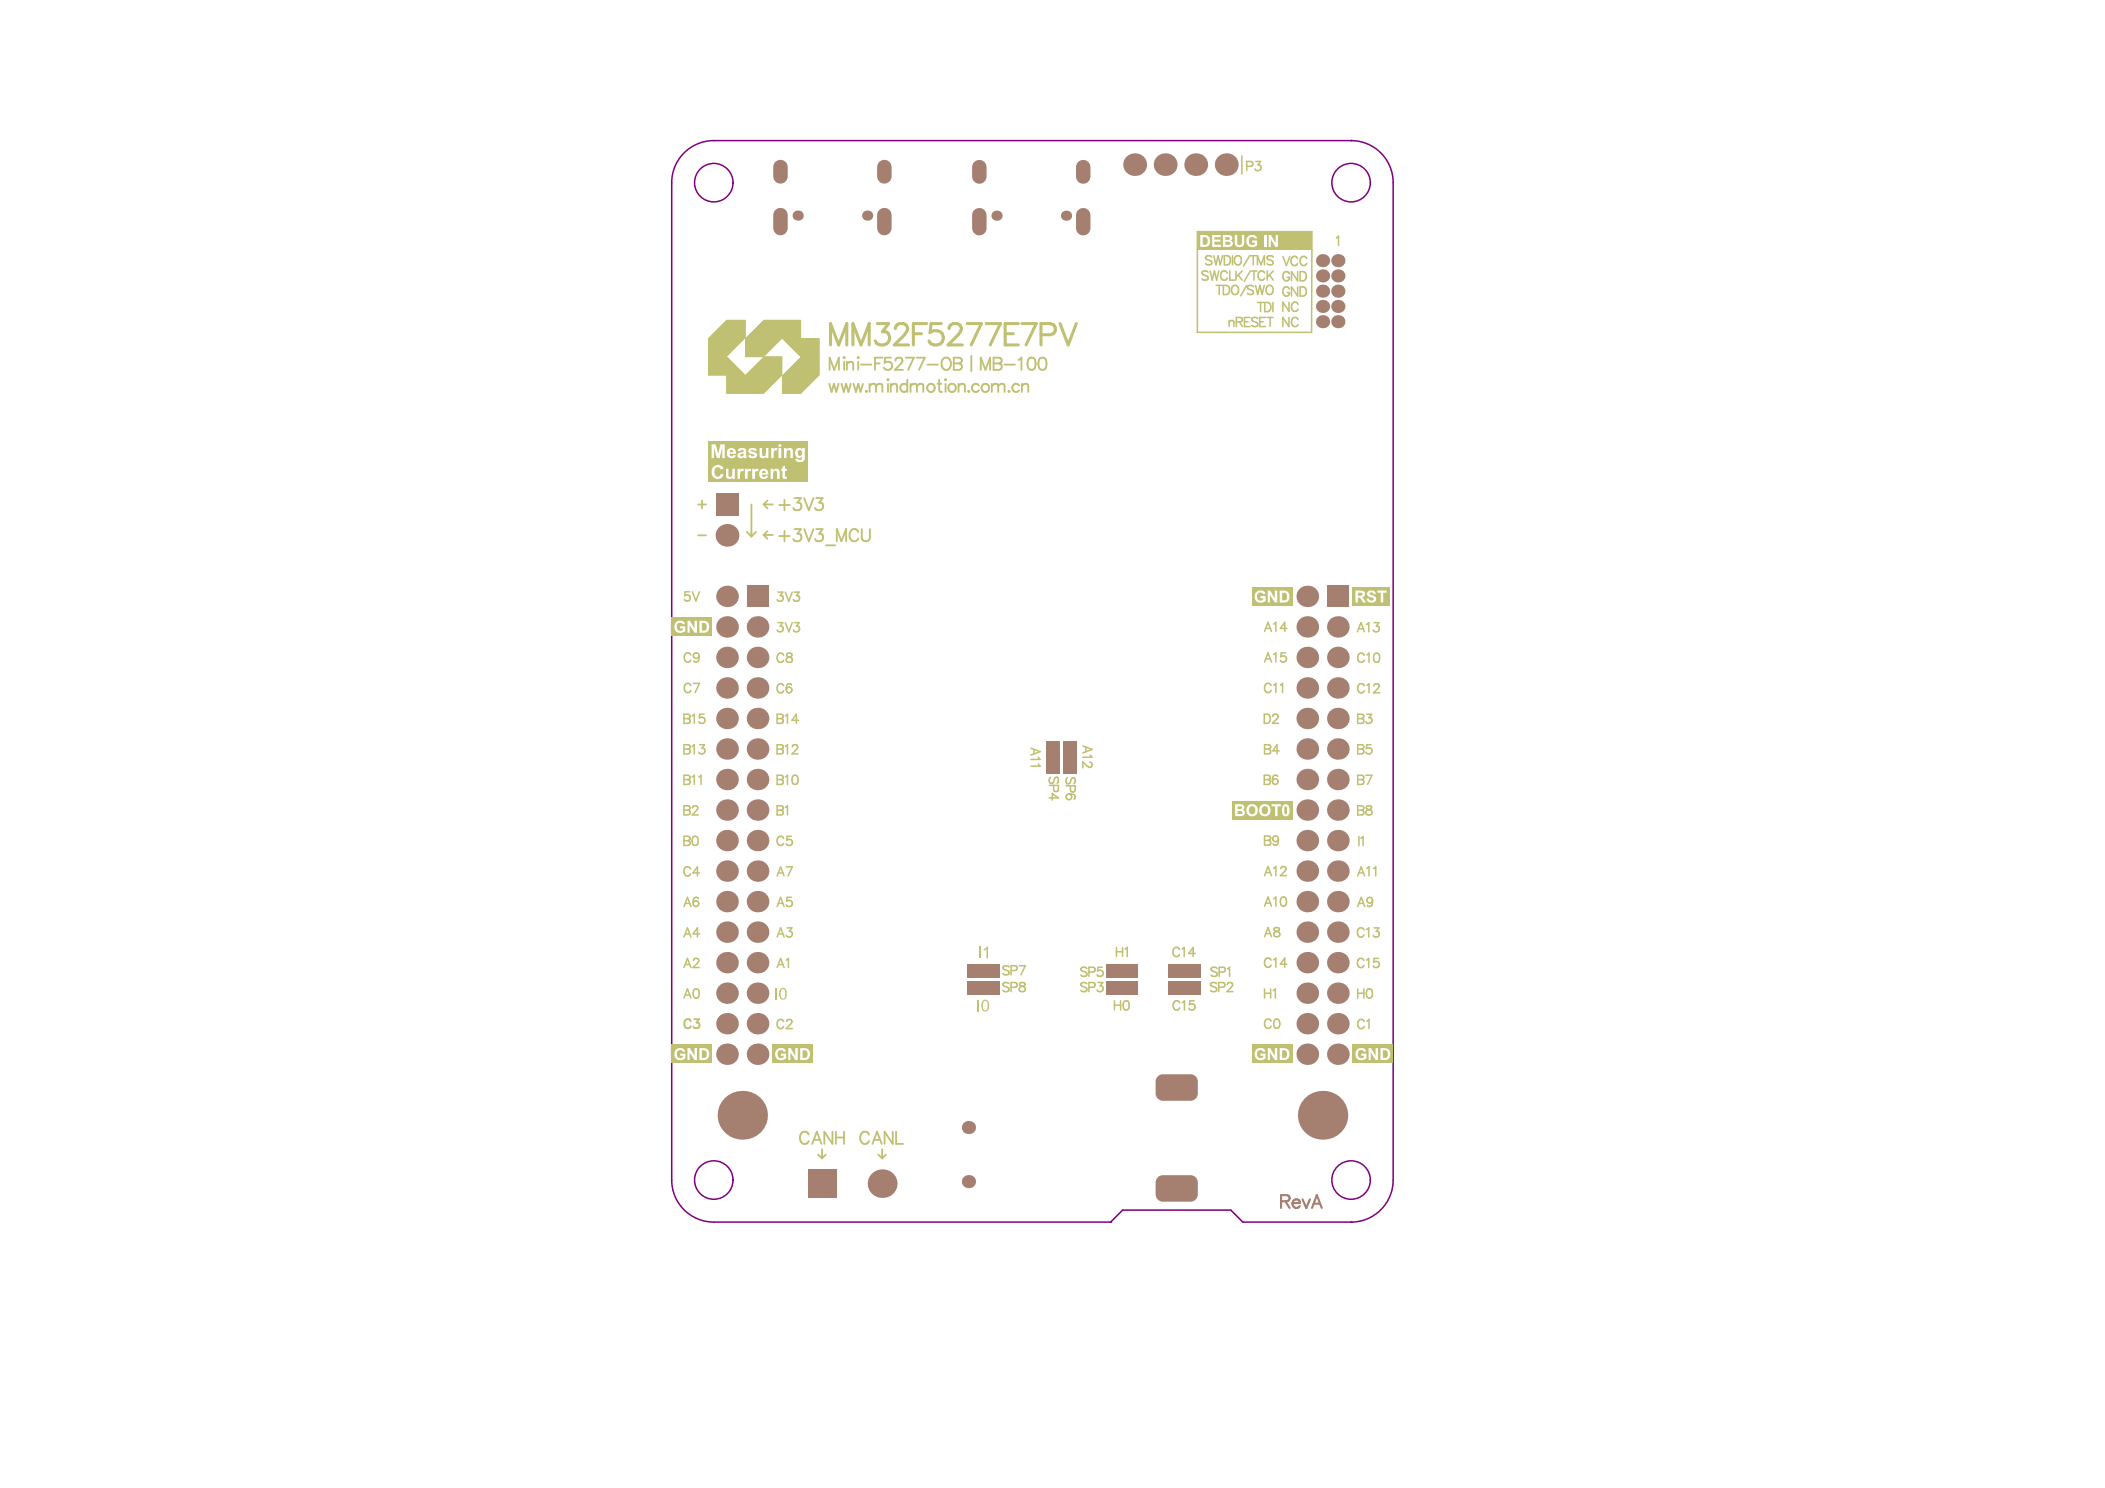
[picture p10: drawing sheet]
<svg xmlns="http://www.w3.org/2000/svg" width="297mm" height="210mm" viewBox="0 0 297 210" stroke-linecap="round" stroke-linejoin="round" font-family="sans-serif">
<g fill="none" stroke="#800080" stroke-width=".21">
<path d="M190.7 19.8h.1M190.7 19.8a5.9 5.9 0 0 1 5.9 6v140.7a5.9 5.9 0 0 1-5.9 5.9M190.7 19.8h-90a5.9 5.9 0 0 0-5.9 6v140.7a5.9 5.9 0 0 0 5.9 5.9h56M156.7 172.4h.1M156.7 172.4l1.7-1.7h15.3l1.7 1.7h15.3M190.7 172.4h.1"/>
<circle cx="100.7" cy="25.8" r="2.71"/>
<circle cx="190.7" cy="25.8" r="2.71"/>
<circle cx="100.7" cy="166.5" r="2.71"/>
<circle cx="190.7" cy="166.5" r="2.71"/>
</g>
<g fill="#a57f6f">
<path d="M150.1 104.6h1.9v4.5h-1.9z" fill-rule="evenodd"/>
<path d="M164.9 138.4h4.5v1.9h-4.5z" fill-rule="evenodd"/>
<path d="M164.9 136h4.5v1.9h-4.5z" fill-rule="evenodd"/>
<path d="M156.1 136h4.5v1.9h-4.5z" fill-rule="evenodd"/>
<path d="M156.1 138.4h4.5v1.9h-4.5z" fill-rule="evenodd"/>
<path d="M147.7 104.6h1.9v4.5h-1.9z" fill-rule="evenodd"/>
<path d="M136.6 138.4h4.4v1.9h-4.4z" fill-rule="evenodd"/>
<path d="M136.6 136h4.4v1.9h-4.4z" fill-rule="evenodd"/>
</g>
<path d="M180.8 169.5l1-.1a.42 .42 0 0 0 0-.7l-1-.1v1.8M181.4 169.5l.6 .9M182.4 169.7a.57 .57 0 0 0 .3 .7 .57 .57 0 0 0 .7-.3M182.5 169.5a.5 .5 0 0 1 .6-.3 .5 .5 0 0 1 .3 .5h-1zM183.8 169.2l.5 1.2 .5-1.2M185.1 170.4l.7-1.8 .7 1.8M185.4 169.8h.9" fill="none" stroke="#a57f6f" stroke-width=".3"/>
<g fill="#a57f6f">
<path d="M168 165.8v1zM168 165.8a1.02 1.02 0 0 1 1 1h-1z"/>
<path d="M163.1 166.8h1zM163.4 166.1l.3-.2 .4-.1v1h-1l.1-.4z"/>
<path d="M164.1 168.5v1zM163.1 168.5h1v1a1.02 1.02 0 0 1-1-1z"/>
<path d="M168 168.5h1zM168 168.5h1a1.02 1.02 0 0 1-1 1z"/>
<path d="M168 151.5v1.1zM168 151.5a1.02 1.02 0 0 1 1 1.1h-1z"/>
<path d="M163.1 152.6h1zM163.4 151.8l.3-.2 .4-.1v1.1h-1l.1-.4z"/>
<path d="M164.1 154.3v1zM163.1 154.3h1v1a1.02 1.02 0 0 1-1-1z"/>
<path d="M168 154.3h1zM168 154.3h1a1.02 1.02 0 0 1-1 1z"/>
<circle cx="188.8" cy="45.4" r=".93"/>
<circle cx="188.8" cy="41.1" r=".93"/>
<circle cx="188.8" cy="38.9" r=".93"/>
<circle cx="150.4" cy="30.4" r=".72"/>
<circle cx="140.6" cy="30.4" r=".72"/>
<circle cx="136.7" cy="159.1" r=".93"/>
<circle cx="122.4" cy="30.4" r=".72"/>
<circle cx="112.6" cy="30.4" r=".72"/>
<circle cx="188.8" cy="43.2" r=".93"/>
<circle cx="188.8" cy="36.8" r=".93"/>
<circle cx="136.7" cy="166.7" r=".93"/>
<circle cx="186.6" cy="45.4" r=".93"/>
<circle cx="186.6" cy="41.1" r=".93"/>
<circle cx="186.6" cy="38.9" r=".93"/>
<circle cx="184.5" cy="148.7" r="1.52"/>
<circle cx="184.5" cy="135.8" r="1.52"/>
<circle cx="184.5" cy="140.1" r="1.52"/>
<circle cx="184.5" cy="122.9" r="1.52"/>
<circle cx="184.5" cy="127.2" r="1.52"/>
<circle cx="184.5" cy="105.7" r="1.52"/>
<circle cx="184.5" cy="110" r="1.52"/>
<circle cx="184.5" cy="114.3" r="1.52"/>
<circle cx="184.5" cy="92.7" r="1.52"/>
<circle cx="184.5" cy="97" r="1.52"/>
<circle cx="184.5" cy="101.4" r="1.52"/>
<circle cx="184.5" cy="84.1" r="1.52"/>
<circle cx="186.6" cy="43.2" r=".93"/>
<circle cx="186.6" cy="36.8" r=".93"/>
</g>
<g fill="#a57f6f">
<path d="M163.1 166.8l1-1h3.9l1 1v1.7l-1 1h-3.9l-1-1z" fill-rule="evenodd"/>
<path d="M163.1 152.6l1-1.1h3.9l1 1.1v1.7l-1 1h-3.9l-1-1z" fill-rule="evenodd"/>
</g>
<path d="M138.2 23.6v1.3M138.2 30.3v1.9M152.9 23.6v1.3M152.9 30.3v1.9" fill="none" stroke="#a57f6f" stroke-width="2"/>
<circle cx="124.5" cy="167" r="2.03" fill="#a57f6f"/>
<path d="M124.8 23.5v1.4M124.8 30.3v1.9" fill="none" stroke="#a57f6f" stroke-width="2"/>
<path d="M114 164.9h4v4.1h-4z" fill-rule="evenodd" fill="#a57f6f"/>
<path d="M110.1 23.5v1.4M110.1 30.3v1.9" fill="none" stroke="#a57f6f" stroke-width="2"/>
<g fill="#a57f6f">
<circle cx="102.6" cy="148.7" r="1.52"/>
<circle cx="102.6" cy="135.8" r="1.52"/>
<circle cx="102.6" cy="140.1" r="1.52"/>
<circle cx="102.6" cy="122.9" r="1.52"/>
<circle cx="102.6" cy="127.2" r="1.52"/>
<circle cx="102.6" cy="105.7" r="1.52"/>
<circle cx="102.6" cy="110" r="1.52"/>
<circle cx="102.6" cy="114.3" r="1.52"/>
<circle cx="102.6" cy="92.7" r="1.52"/>
<circle cx="102.6" cy="97" r="1.52"/>
<circle cx="102.6" cy="101.4" r="1.52"/>
<circle cx="102.6" cy="84.1" r="1.52"/>
<circle cx="184.5" cy="131.5" r="1.52"/>
<circle cx="184.5" cy="144.4" r="1.52"/>
<circle cx="184.5" cy="118.6" r="1.52"/>
<circle cx="184.5" cy="88.4" r="1.52"/>
<circle cx="102.6" cy="131.5" r="1.52"/>
<circle cx="102.6" cy="144.4" r="1.52"/>
<circle cx="102.6" cy="118.6" r="1.52"/>
<circle cx="102.6" cy="75.5" r="1.6"/>
<circle cx="102.6" cy="88.4" r="1.52"/>
<circle cx="188.8" cy="148.7" r="1.52"/>
<circle cx="188.8" cy="135.8" r="1.52"/>
<circle cx="188.8" cy="140.1" r="1.52"/>
<circle cx="188.8" cy="122.9" r="1.52"/>
<circle cx="188.8" cy="127.2" r="1.52"/>
<circle cx="188.8" cy="110" r="1.52"/>
<circle cx="188.8" cy="114.3" r="1.52"/>
<circle cx="188.8" cy="105.7" r="1.52"/>
<circle cx="188.8" cy="92.7" r="1.52"/>
<circle cx="188.8" cy="97" r="1.52"/>
<circle cx="188.8" cy="101.4" r="1.52"/>
<circle cx="106.9" cy="148.7" r="1.52"/>
<circle cx="106.9" cy="135.8" r="1.52"/>
<circle cx="106.9" cy="140.1" r="1.52"/>
<circle cx="106.9" cy="122.9" r="1.52"/>
<circle cx="106.9" cy="127.2" r="1.52"/>
<circle cx="106.9" cy="110" r="1.52"/>
<circle cx="106.9" cy="114.3" r="1.52"/>
<circle cx="106.9" cy="105.7" r="1.52"/>
<circle cx="106.9" cy="92.7" r="1.52"/>
<circle cx="106.9" cy="97" r="1.52"/>
<circle cx="106.9" cy="101.4" r="1.52"/>
<circle cx="186.6" cy="157.3" r="3.5"/>
<circle cx="188.8" cy="131.5" r="1.52"/>
<circle cx="188.8" cy="144.4" r="1.52"/>
<circle cx="188.8" cy="118.6" r="1.52"/>
<circle cx="188.8" cy="88.4" r="1.52"/>
<circle cx="104.7" cy="157.3" r="3.5"/>
<circle cx="106.9" cy="131.5" r="1.52"/>
<circle cx="106.9" cy="144.4" r="1.52"/>
<circle cx="106.9" cy="118.6" r="1.52"/>
<circle cx="106.9" cy="88.4" r="1.52"/>
<circle cx="164.4" cy="23.2" r="1.6"/>
<circle cx="168.7" cy="23.2" r="1.6"/>
<circle cx="173" cy="23.2" r="1.6"/>
<circle cx="160.1" cy="23.2" r="1.6"/>
</g>
<g fill="#a57f6f">
<path d="M101 69.6h3.2v3.2h-3.2z" fill-rule="evenodd"/>
<path d="M187.3 82.6h3v3.1h-3z" fill-rule="evenodd"/>
<path d="M105.4 82.6h3v3.1h-3z" fill-rule="evenodd"/>
<path d="M167.7 138.4h1.7v1.9h-1.7z" fill-rule="evenodd"/>
<path d="M167.7 136h1.7v1.9h-1.7z" fill-rule="evenodd"/>
<path d="M156.1 136h1.7v1.9h-1.7z" fill-rule="evenodd"/>
<path d="M156.1 138.4h1.7v1.9h-1.7z" fill-rule="evenodd"/>
<path d="M150.1 107.4h1.9v1.7h-1.9z" fill-rule="evenodd"/>
<path d="M150.1 104.6h1.9v1.7h-1.9z" fill-rule="evenodd"/>
<path d="M139.3 138.4h1.7v1.9h-1.7z" fill-rule="evenodd"/>
<path d="M139.3 136h1.7v1.9h-1.7z" fill-rule="evenodd"/>
<path d="M136.6 138.4h1.7v1.9h-1.7z" fill-rule="evenodd"/>
<path d="M136.6 136h1.7v1.9h-1.7z" fill-rule="evenodd"/>
<path d="M164.9 138.4h1.7v1.9h-1.7z" fill-rule="evenodd"/>
<path d="M164.9 136h1.7v1.9h-1.7z" fill-rule="evenodd"/>
<path d="M158.9 136h1.7v1.9h-1.7z" fill-rule="evenodd"/>
<path d="M158.9 138.4h1.7v1.9h-1.7z" fill-rule="evenodd"/>
<path d="M147.7 107.4h1.9v1.7h-1.9z" fill-rule="evenodd"/>
<path d="M147.7 104.6h1.9v1.7h-1.9z" fill-rule="evenodd"/>
</g>
<g fill="none" stroke="#c0c073" stroke-width=".26">
<path d="M137.1 50.2v2.1M98.5 71.2h1.1M98.5 75.5h1.1M99.1 70.6v1.1M105.4 75l.6 .7M106 71.2v4.5M106.7 75l-.7 .7M107.8 75.5h1.2M107.8 75.5l.5 .5M107.8 71.2l.5 .5M107.8 71.2h1.2M108.3 74.9l-.5 .6"/>
<path d="M108.3 70.6l-.5 .6M115.5 162.9l.5 .5M116 162.1v1.3M116.5 162.9l-.5 .5M123.9 162.9l.6 .5M124.5 162.1v1.3M125 162.9l-.5 .5"/>
</g>
<g fill="none" stroke="#c0c073" stroke-width=".14">
<path d="M100 50.3h2.5M100 50.4h2.6M100 50.5h2.6M100 50.5h2.7M100 50.6h2.7M100 50.6h2.8M100 50.7h2.8M100 50.7h2.9M100 50.8h2.9M100 50.8h3M100 50.9h3M100 50.9h3.1"/>
<path d="M100 51h3.2M100 51.1h3.3M100 51.2h3.4M100 51.3h3.4M100 51.3h3.5M100 51.4h3.6M100 51.5h3.7M100 51.6h3.8M100 51.7h3.9M100 51.7l4 .1M100 51.8h4M100 51.8l4.1 .1"/>
<path d="M100 51.9h4.1M100 51.9l4.2 .1M100 52h4.2M100 52l4.2 .1M100 52.1h4.3M100 52.1l4.3 .1M100 52.2h4.4M100 52.2l4.4 .1M100 52.3h4.5M100 52.3l4.5 .1M100 52.4h4.6M100 52.5h4.6"/>
<path d="M100 52.5h4.7M100 52.6h4.8M100 52.7h4.9M100 52.8h5M100 52.9h5M100 52.9h5.1M100 47.8h5M100 47.8h4.9M100 47.9h4.9M100 47.9h4.8M100 48h4.8M100 48h4.7"/>
<path d="M100 48.1h4.6M100 48.2h4.6M100 48.2h4.5M100 48.3h4.5M100 48.3h4.4M100 48.4h4.4M100 48.4h4.3M100 48.5h4.3M100 48.5h4.2M100 48.6h4.2M100 48.6h4.1M100 48.7h4.1"/>
<path d="M100 48.8h4M100 48.9h3.9M100 48.9h3.8M100 49h3.8M100 49h3.7M100 49.1h3.7M100 49.2h3.6M100 49.3h3.5M100 49.4h3.4M100 49.5h3.3M100 49.6h3.2M100 49.7h3.1"/>
<path d="M100 49.8h3M100 49.9h2.9M100 50h2.8M100 50.1h2.7M100 50.2h2.6M100 50.2h2.5M100 47.7h5M100.1 47.7h5M100.1 47.6h5M100.2 47.6h4.9M100.2 47.5h4.9M100.3 47.4h4.8"/>
<path d="M100.3 47.5h4.8M100.4 47.4h4.7M100.4 47.3h4.7M100.5 47.2h4.6M100.5 47.3h4.6M100.6 47.1h4.5M100.6 47.2h4.5M100.7 47.1h4.4M100.7 47h4.4M100.8 47h4.3M100.8 46.9h4.3M100.9 46.9h4.2"/>
<path d="M100.9 46.8h4.2M101 46.7h4.1M101.1 46.7h4M101.1 46.6h4M101.2 46.5h3.9M101.3 46.5h3.8M101.3 46.4h3.8M101.4 46.4h3.7M101.4 46.3h3.7M101.5 46.3h3.6M101.5 46.2h3.6M101.6 46.1h3.5"/>
<path d="M101.7 46h3.4M101.8 46h3.3M101.8 45.9h3.3M101.9 45.9h3.2M101.9 45.8h3.2M102 45.8h3.1M102 45.7h3.1M102.1 45.7h3M102.1 45.6h3M102.2 45.6h2.9M102.2 45.5h2.9M102.3 45.4h2.8"/>
<path d="M102.4 45.4h2.7M102.4 45.3h2.7M102.5 45.3h2.6M102.5 45.2h2.6M102.6 53.8h6.9M102.6 53.8h6.8M102.6 53.9h6.7M102.6 54h6.6M102.6 54.1h6.5M102.6 54.2h6.4M102.6 54.3h6.3M102.6 54.4h6.2"/>
<path d="M102.6 54.5h6.1M102.6 54.6h6M102.6 54.7h5.9M102.6 54.8h5.8M102.6 54.9h5.7M102.6 55h5.6M102.6 55.1h5.5M102.6 55.2h5.4M102.6 55.3h5.3M102.6 55.4h5.3M102.6 55.4h5.2M102.6 55.5h5.2"/>
<path d="M102.6 55.5h5.1M102.6 53h2.5M102.6 53h2.6M102.6 53.1h7.6M102.6 53.1h7.5M102.6 53.2h7.5M102.6 53.2h7.4M102.6 53.3h7.4M102.6 53.3h7.3M102.6 53.4h7.2M102.6 53.5h7.1M102.6 53.6h7.1"/>
<path d="M102.6 53.6h7M102.6 53.7h7M102.6 53.7h6.9M102.6 50.2h-2.6M102.7 50.1h-2.7M102.8 50h-2.8M102.9 49.9h-2.9M102.9 49.8l-2.9 .1M103 49.7l-3 .1M103.1 49.6h-3.1M103.3 49.5h-3.3M103.3 49.4l-3.3 .1"/>
<path d="M103.4 49.3l-3.4 .1M103.5 49.2l-3.5 .1M103.6 49.1l-3.6 .1M103.7 49.1h-3.7M103.8 49h-3.8M103.9 48.8l-3.9 .1M104 48.7l-4 .1M104.1 48.7h-4.1M104.2 48.6h-4.2M104.3 48.5h-4.3M104.4 48.4h-4.4M104.5 48.3h-4.5"/>
<path d="M104.6 48.2h-4.6M104.7 48.1h-4.7M104.8 48h-4.8M104.9 47.9h-4.9M105 47.8h-5M105.1 47.7h-5.1M105.2 53h5.1M105.2 53h5M105.2 47.8h5M105.2 47.9h5M105.2 47.9h4.9M105.2 48h4.9"/>
<path d="M105.2 48h4.8M105.2 48.1h4.7M105.2 48.2h4.7M105.2 48.2h4.6M105.2 48.3h4.6M105.2 48.3h4.5M105.2 48.4h4.5M105.2 48.4h4.4M105.2 48.5h4.3M105.2 48.6h4.2M105.2 48.7h4.1M105.2 48.8h4"/>
<path d="M105.2 48.9h3.9M105.2 49h3.8M105.2 49.1h3.7M105.2 49.2h3.6M105.2 49.3h3.5M105.2 49.4h3.4M105.2 49.5h3.3M105.2 49.6h3.3M105.2 49.6h3.2M105.2 49.7h3.1M105.2 49.8h3M105.2 49.9h2.9"/>
<path d="M105.2 50h2.9M105.2 50h2.8M105.2 50.1h2.8M105.2 50.1h2.7M105.2 50.2h2.7M105.2 50.2h2.6M105.2 50.3h2.6M105.3 47.7h5M105.3 47.8h5M105.3 52.9h5M105.3 52.8h5M105.3 47.7h7.7"/>
<path d="M105.4 47.6h7.6M105.4 52.8h4.9M105.4 52.7h4.9M105.5 47.5h7.5M105.5 52.7h4.8M105.5 52.6h4.8M105.6 47.4h7.4M105.6 52.6h4.7M105.6 52.5h4.7M105.7 52.5h4.6M105.7 47.3h7.3M105.7 52.4h4.6"/>
<path d="M105.8 47.2h7.2M105.8 52.4h4.5M105.8 52.3h4.5M105.9 52.3h4.4M105.9 47.1h7.1M106 52.2h4.3M106 47h7M106.1 46.9h6.9M106.1 52.1h4.2M106.1 52h4.2M106.2 52h4.1M106.2 46.8h6.8"/>
<path d="M106.3 51.9h4M106.3 46.7h6.7M106.4 51.8h3.9M106.4 46.6h6.6M106.4 51.7h3.9M106.5 51.7h3.8M106.5 46.5h6.5M106.6 51.6h3.7M106.6 46.4h6.4M106.7 51.5h3.6M106.7 46.3h6.3M106.7 51.4h3.6"/>
<path d="M106.8 51.4h3.5M106.8 46.2h6.2M106.8 51.3h3.5M106.9 46.1h6.1M106.9 51.3h3.4M106.9 51.2h3.4M107 51.2h3.3M107 46h6M107 51.1h3.3M107.1 51.1h3.2M107.1 45.9h5.9M107.1 51h3.2"/>
<path d="M107.2 51h3.1M107.2 45.8h5.8M107.3 50.9h3M107.3 45.7h5.7M107.4 50.8h2.9M107.4 45.6h5.6M107.4 50.7h2.9M107.5 45.5h5.5M107.5 50.7h2.8M107.5 50.6h2.8M107.6 45.4h5.4M107.6 50.6h2.7"/>
<path d="M107.7 50.5h2.6M107.7 45.3h5.3M107.7 50.3h-2.5M107.8 50.4h2.5M107.8 45.2h5.2M107.8 55.4h-5.2M107.8 50.3h2.5M107.8 50.2h-2.6M107.9 55.3h-5.3M107.9 50.1h-2.7M108 55.2l-5.4 .1M108 50h-2.8"/>
<path d="M108.1 55.1l-5.5 .1M108.1 49.9h-2.9M108.2 55h-5.6M108.2 49.8l-3 .1M108.3 54.9l-5.7 .1M108.3 49.7l-3.1 .1M108.4 54.8l-5.8 .1M108.4 49.6h-3.2M108.5 54.7l-5.9 .1M108.5 49.5h-3.3M108.6 54.6l-6 .1M108.6 49.4l-3.4 .1"/>
<path d="M108.7 54.6h-6.1M108.7 49.3l-3.5 .1M108.8 54.5h-6.2M108.8 49.2l-3.6 .1M108.9 54.4h-6.3M108.9 49.1l-3.7 .1M109 54.2l-6.4 .1M109 49.1h-3.8M109 54.2h-6.4M109.1 49h-3.9M109.1 54.1h-6.5M109.2 48.8l-4 .1"/>
<path d="M109.3 54h-6.7M109.3 48.7l-4.1 .1M109.4 53.9h-6.8M109.4 48.7h-4.2M109.4 53.8h-6.8M109.5 48.6h-4.3M109.5 53.7h-6.9M109.6 48.5h-4.4M109.6 53.6h-7M109.6 48.4h-4.4M109.7 53.5h-7.1M109.7 48.3h-4.5"/>
<path d="M109.8 53.4h-7.2M109.8 48.2h-4.6M109.9 53.3h-7.3M110 48.1h-4.8M110 53.2h-7.4M110 48h-4.8M110.1 53.1h-7.5M110.1 47.9h-4.9M110.2 53h-7.6M110.2 47.8h-5M110.3 52.9h-5M110.3 47.7h-5"/>
<path d="M110.4 47.7h2.6M110.4 53.8h4.3M110.4 53.8h4.2M110.4 53.9h4.2M110.4 53.9h4.1M110.4 54h4M110.4 54.1h3.9M110.4 54.2h3.8M110.4 54.3h3.8M110.4 54.3h3.7M110.4 54.4h3.7M110.4 54.4h3.6"/>
<path d="M110.4 54.5h3.6M110.4 54.5h3.5M110.4 54.6h3.5M110.4 54.7h3.4M110.4 54.8h3.3M110.4 54.8h3.2M110.4 54.9h3.2M110.4 54.9h3.1M110.4 55h3.1M110.4 55.1h3M110.4 55.2h2.9M110.4 55.3h2.8"/>
<path d="M110.4 55.4h2.7M110.4 55.5h2.6M110.4 53.1h5M110.4 53.2h4.9M110.4 53.2h4.8M110.4 53.3h4.8M110.4 53.3h4.7M110.4 53.4h4.7M110.4 53.4h4.6M110.4 53.5h4.5M110.4 53.6h4.5M110.4 53.6h4.4"/>
<path d="M110.4 53.7h4.4M110.4 53.7h4.3M110.5 53h5M110.5 47.8h5.1M110.6 52.9h5M110.6 47.9h5M110.6 52.8h5M110.7 52.8h4.9M110.7 48h4.9M110.7 52.7h4.9M110.8 52.7h4.8M110.8 48.1h4.8"/>
<path d="M110.8 52.6h4.8M110.8 48.2h4.8M110.9 52.6h4.7M110.9 48.2h4.7M110.9 52.5h4.7M111 52.5h4.6M111 48.3h4.6M111 52.4h4.6M111.1 52.4h4.5M111.1 48.4h4.5M111.1 52.3h4.5M111.2 52.3h4.4"/>
<path d="M111.2 48.5h4.4M111.2 52.2h4.4M111.3 52.2h4.3M111.3 48.6h4.3M111.3 52.1h4.3M111.4 52.1h4.2M111.4 48.7h4.2M111.4 52h4.2M111.5 52h4.1M111.5 48.8h4.1M111.5 51.9h4.1M111.6 51.9h4"/>
<path d="M111.6 48.9h4M111.6 51.8h4M111.6 49h4M111.7 51.8h3.9M111.7 49h3.9M111.7 51.7h3.9M111.8 51.7h3.8M111.8 49.1h3.8M111.8 51.6h3.8M111.9 51.6h3.7M111.9 49.2h3.7M111.9 51.5h3.7"/>
<path d="M112 51.5h3.6M112 49.3h3.6M112 51.4h3.6M112.1 51.4h3.5M112.1 49.4h3.5M112.1 51.3h3.5M112.2 51.3h3.4M112.2 49.5h3.4M112.2 51.2h3.4M112.3 49.6h3.3M112.3 51.1h3.3M112.4 49.7h3.2"/>
<path d="M112.4 51h3.2M112.5 51h3.1M112.5 49.8h3.1M112.5 50.9h3.1M112.6 50.9h3M112.6 49.9h3M112.6 50.8h3M112.7 50h2.9M112.7 50.8h2.9M112.7 50.7h2.9M112.8 50.1h2.8M112.8 50.7h2.8"/>
<path d="M112.8 50.6h2.8M112.9 50.2h2.7M112.9 50.6h2.7M112.9 50.5h2.7M113 50.5h2.6M113 50.3h2.6M113 50.4h2.6M113.1 55.4h-2.7M113.1 50.4h2.5M113.2 55.3h-2.8M113.2 55.2l-2.8 .1M113.3 55.1l-2.9 .1"/>
<path d="M113.4 55h-3M113.5 54.9l-3.1 .1M113.6 54.8l-3.2 .1M113.7 54.7l-3.3 .1M113.8 54.6l-3.4 .1M113.9 54.6h-3.5M114 54.5h-3.6M114.1 54.4h-3.7M114.2 54.2l-3.8 .1M114.3 54.2h-3.9M114.4 54.1h-4M114.5 54h-4.1"/>
<path d="M114.6 53.9h-4.2M114.7 53.8h-4.3M114.8 53.7h-4.4M114.9 53.6h-4.5M115 53.5h-4.6M115.1 53.4h-4.7M115.2 53.3h-4.8M115.3 53.2h-4.9M115.4 53.1h-5M115.5 53h-5.1M115.6 52.9h-5.1"/>
</g>
<g fill="none" stroke="#c0c073" stroke-width=".21">
<path d="M169 32.7h16.1v14.2h-16.1zM175.2 22v2.6M188.6 33.6l.3-.3v1.3M150.4 110.9h1.3v.5a.34 .34 0 0 1-.3 .3 .34 .34 0 0 1-.4-.3v-.5M150.6 109.7a.47 .47 0 0 0-.2 .5 .47 .47 0 0 0 .4 .4l.2-.2 .2-.6 .3-.1a.57 .57 0 0 1 0 .9M150.9 112a.61 .61 0 0 1 .8 .5l-.2 .2"/>
<circle cx="150.8" cy="112.4" r=".4"/>
</g>
<path d="M190.9 147.4h5.7v2.6h-5.7z" fill-rule="evenodd" fill="#c0c073"/>
<g fill="#fff">
<path d="M191.4 148.2v-.1a.8 .8 0 0 1 1.4 .2l-.3 .1a.51 .51 0 0 0-.8-.1 .51 .51 0 0 0 0 .7 .49 .49 0 0 0 .8 .1v-.2h-.4v-.3h.7v.7l-.2 .1a.89 .89 0 0 1-1.1-.1 .89 .89 0 0 1-.1-1.1z"/>
<path d="M193.1 147.8h.4l.6 1.2v-1.2h.4v1.7h-.4l-.7-1v1h-.3z"/>
<path d="M195.1 148.2v1h.3a.54 .54 0 0 0 .5-.3 .54 .54 0 0 0-.2-.6l-.2-.1zM194.8 147.8h.7a.86 .86 0 0 1 .7 .9 .86 .86 0 0 1-.7 .8h-.7z"/>
</g>
<path d="M192.5 96.8a.48 .48 0 0 0-.5-.4 .48 .48 0 0 0-.4 .5v.3a.48 .48 0 0 0 .4 .5 .48 .48 0 0 0 .5-.3M192.9 96.7l.3-.3v1.3M193.9 96.8l.2-.4 .5 .2a.4 .4 0 0 1-.2 .5l-.6 .6h.9M191.6 113.7h.5l.3 .1v.2l-.3 .3a.34 .34 0 0 1 .4 .3 .34 .34 0 0 1-.4 .4h-.5zM191.6 114.3h.5M192.9 113.7a.26 .26 0 0 0 .1 .5 .46 .46 0 0 1 .5 .1 .46 .46 0 0 1 0 .6 .52 .52 0 0 1-.8-.2 .64 .64 0 0 1 .8-.6v-.2a.49 .49 0 0 0-.6-.2zM192.5 131.2a.48 .48 0 0 0-.6-.3 .48 .48 0 0 0-.4 .5v.3a.48 .48 0 0 0 .4 .5 .48 .48 0 0 0 .6-.3M192.8 131.1l.3-.2v1.3M193.9 130.9h.7l-.4 .5a.43 .43 0 0 1 .3 .7 .43 .43 0 0 1-.7-.2" fill="none" stroke="#c0c073" stroke-width=".21"/>
<path d="M176.6 147.4h5.8v2.6h-5.8z" fill-rule="evenodd" fill="#c0c073"/>
<g fill="#fff">
<path d="M177.2 148.2v-.1a.8 .8 0 0 1 1.4 .2l-.3 .1a.51 .51 0 0 0-.8-.1 .51 .51 0 0 0 0 .7 .49 .49 0 0 0 .8 .1v-.2h-.4v-.3h.7v.7l-.2 .1a.89 .89 0 0 1-1.1-.1 .89 .89 0 0 1-.1-1.1z"/>
<path d="M178.9 147.8h.3l.7 1.2v-1.2h.3v1.7h-.3l-.7-1v1h-.3z"/>
<path d="M180.9 148.2v1h.3a.54 .54 0 0 0 .4-.3 .54 .54 0 0 0-.1-.6l-.2-.1zM180.6 147.8h.7a.86 .86 0 0 1 .7 .9 .86 .86 0 0 1-.7 .8h-.7z"/>
</g>
<g fill="none" stroke="#c0c073" stroke-width=".21">
<path d="M181.9 44.8v1.3l-.9-1.3v1.3M183.2 45.1a.48 .48 0 0 0-.6-.3 .48 .48 0 0 0-.4 .5v.3a.48 .48 0 0 0 .4 .5 .48 .48 0 0 0 .6-.3M179.4 96.7a.48 .48 0 0 0-.6-.3 .48 .48 0 0 0-.4 .5v.3a.48 .48 0 0 0 .4 .5 .48 .48 0 0 0 .6-.3M179.7 96.6l.3-.2v1.3M180.7 96.6l.3-.2v1.3M157.5 133.6v1.3M157.5 134.3h.9M158.4 133.6v1.3M158.8 133.9l.3-.3v1.3M166.4 134a.48 .48 0 0 0-.5-.4 .48 .48 0 0 0-.4 .5v.3a.48 .48 0 0 0 .4 .5 .48 .48 0 0 0 .5-.3M166.8 133.9l.3-.3v1.3M168.7 134.5h-1l.7-.9v1.3"/>
<path d="M178.4 132.1l.5-1.3 .5 1.3M178.6 131.7h.6M179.9 130.9a.26 .26 0 0 0 .1 .4 .46 .46 0 0 1 .5 .2 .46 .46 0 0 1 0 .6h-.5a.37 .37 0 0 1-.3-.4 .37 .37 0 0 1 .4-.3l.2-.1a.26 .26 0 0 0 .2-.4zM157.3 141.2v1.3M157.3 141.8h.8M158.1 141.2v1.3M158.7 141.2a.42 .42 0 0 1 .6 .2 .65 .65 0 0 1-.4 1.1 .82 .82 0 0 1-.2-1.3zM166.5 141.5a.48 .48 0 0 0-.6-.3 .48 .48 0 0 0-.4 .5v.3a.48 .48 0 0 0 .4 .5 .48 .48 0 0 0 .6-.3M166.8 141.4l.3-.2v1.3M168.5 141.2h-.6l-.1 .5a.46 .46 0 0 1 .7 0 .46 .46 0 0 1-.1 .7 .46 .46 0 0 1-.6-.2"/>
</g>
<g fill="#c0c073">
<path d="M138 141h.2v1.7h-.2z"/>
<path d="M138.1 133.5h.2v1.7h-.2z"/>
<path d="M138.8 133.9l.6-.4v1.7h-.2v-1.3l-.3 .2z"/>
<path d="M138.8 141.3l-.1 .6a.55 .55 0 0 0 .4 .7 .96 .96 0 0 0 .2-1.1 .31 .31 0 0 0-.2-.3 .31 .31 0 0 0-.3 .1zM138.7 141.1a.61 .61 0 0 1 .7 .1 .61 .61 0 0 1 .2 .6l-.1 .2a.55 .55 0 0 1-.2 .6 .55 .55 0 0 1-.7-.1l-.1-.7z"/>
</g>
<path d="M109 147.4h5.7v2.6h-5.7z" fill-rule="evenodd" fill="#c0c073"/>
<g fill="#fff">
<path d="M109.5 148.2l.1-.1a.8 .8 0 0 1 1.3 .2l-.3 .1a.51 .51 0 0 0-.8-.1 .51 .51 0 0 0 0 .7 .49 .49 0 0 0 .8 .1v-.2h-.4v-.3h.7v.7l-.1 .1a.89 .89 0 0 1-1.2-.1 .89 .89 0 0 1-.1-1.1z"/>
<path d="M111.2 147.8h.4l.6 1.2v-1.2h.4v1.7h-.4l-.7-1v1h-.3z"/>
<path d="M113.3 148.2v1h.2a.54 .54 0 0 0 .5-.3 .54 .54 0 0 0-.1-.6l-.3-.1zM112.9 147.8h.7a.86 .86 0 0 1 .7 .9 .86 .86 0 0 1-.7 .8h-.7z"/>
</g>
<g fill="none" stroke="#c0c073" stroke-width=".21">
<path d="M110.6 96.8a.48 .48 0 0 0-.6-.4 .48 .48 0 0 0-.3 .5v.3a.48 .48 0 0 0 .3 .5 .48 .48 0 0 0 .6-.3M111.7 96.6a.38 .38 0 0 0-.6-.1l-.1 .2-.1 .6M109.7 113.7h.5l.3 .1v.2l-.3 .3a.34 .34 0 0 1 .3 .3 .34 .34 0 0 1-.3 .4h-.5zM109.7 114.3h.5M110.8 113.9l.3-.2v1.3M109.7 132.2l.5-1.3 .4 1.3M109.8 131.7h.7M111.1 130.9h.6l-.3 .5a.43 .43 0 0 1 .3 .7 .43 .43 0 0 1-.8-.2"/>
<circle cx="111.3" cy="97.3" r=".4"/>
</g>
<path d="M94.7 147.4h5.8v2.6h-5.8z" fill-rule="evenodd" fill="#c0c073"/>
<g fill="#fff">
<path d="M95.3 148.2v-.1a.8 .8 0 0 1 1.4 .2l-.3 .1a.51 .51 0 0 0-.8-.1 .51 .51 0 0 0 0 .7 .49 .49 0 0 0 .8 .1v-.2h-.4v-.3h.7v.7l-.2 .1a.89 .89 0 0 1-1.1-.1 .89 .89 0 0 1-.1-1.1z"/>
<path d="M97 147.8h.4l.6 1.2v-1.2h.3v1.7h-.3l-.7-1v1h-.3z"/>
<path d="M99 148.2v1h.3a.54 .54 0 0 0 .4-.3 .54 .54 0 0 0-.1-.6l-.2-.1zM98.7 147.8h.7a.86 .86 0 0 1 .7 .9 .86 .86 0 0 1-.7 .8h-.7z"/>
</g>
<g fill="none" stroke="#c0c073" stroke-width=".21">
<path d="M97.5 96.7a.48 .48 0 0 0-.6-.3 .48 .48 0 0 0-.3 .5v.3a.48 .48 0 0 0 .3 .5 .48 .48 0 0 0 .6-.3M97.8 96.4h.9l-.6 1.3M192.5 92.4a.48 .48 0 0 0-.5-.3 .48 .48 0 0 0-.4 .5v.3a.48 .48 0 0 0 .4 .5 .48 .48 0 0 0 .5-.3M192.9 92.4l.3-.3v1.3M194 92.2a.42 .42 0 0 1 .6 .2 .65 .65 0 0 1-.4 1 .82 .82 0 0 1-.2-1.2zM96.5 113.7h.6l.2 .1 .1 .2-.3 .3a.34 .34 0 0 1 .3 .3 .34 .34 0 0 1-.3 .4h-.6zM96.5 114.3h.6M97.7 114l.3-.3 .4 .1a.4 .4 0 0 1-.1 .5l-.6 .7h.8M191.6 100.7h.5l.3 .2v.2l-.3 .3a.34 .34 0 0 1 .4 .3 .34 .34 0 0 1-.4 .3h-.5zM191.6 105.1h.5l.3 .1v.2l-.3 .3a.34 .34 0 0 1 .4 .3 .34 .34 0 0 1-.4 .3h-.5zM191.6 109.4h.5l.3 .1v.2l-.3 .3a.34 .34 0 0 1 .4 .3 .34 .34 0 0 1-.4 .4h-.5zM191.6 105.7h.5"/>
<path d="M191.6 110h.5M191.6 101.4h.5M192.7 109.4h.9l-.6 1.3M192.9 100.7h.6l-.3 .5a.43 .43 0 0 1 .3 .7 .43 .43 0 0 1-.8-.1M193.5 105.1h-.6l-.1 .5a.46 .46 0 0 1 .7 0 .46 .46 0 0 1-.1 .7 .46 .46 0 0 1-.7-.2M96.5 132.2l.5-1.3 .5 1.3M96.7 131.7h.6M98.7 131.7h-.9l.6-.8v1.3M191.6 139.5v1.3M191.6 123.6l.5-1.3 .5 1.3M191.6 127.9l.5-1.3 .5 1.3M191.8 123.1h.6"/>
<path d="M191.8 127.4h.6M192.4 139.5v1.3M192.5 135.5a.48 .48 0 0 0-.6-.3 .48 .48 0 0 0-.4 .5v.3a.48 .48 0 0 0 .4 .5 .48 .48 0 0 0 .6-.3M192.8 135.4l.3-.2v1.3M192.9 122.5l.3-.2v1.3M193 139.6a.42 .42 0 0 1 .6 .1 .65 .65 0 0 1-.4 1.1 .82 .82 0 0 1-.2-1.2zM193.7 127a.61 .61 0 0 1-.5 .9l-.3-.2M193.8 122.5l.3-.2v1.3M194.5 135.2h-.6l-.1 .5a.46 .46 0 0 1 .7 0 .46 .46 0 0 1-.1 .7 .46 .46 0 0 1-.6-.2M191.6 140.1h.8"/>
<circle cx="193.3" cy="127" r=".4"/>
</g>
<path d="M190.9 82.8h5.2v2.6h-5.2z" fill-rule="evenodd" fill="#c0c073"/>
<g fill="#fff">
<path d="M193 83.5l.3-.2a.58 .58 0 0 1 .9 .5h-.4a.28 .28 0 0 0-.3-.2 .28 .28 0 0 0-.3 .2l.4 .2a.55 .55 0 0 1 .6 .6 .55 .55 0 0 1-.8 .4 .52 .52 0 0 1-.5-.6h.3a.35 .35 0 0 0 .3 .3 .35 .35 0 0 0 .4-.3l-.4-.1a.5 .5 0 0 1-.5-.3 .5 .5 0 0 1 0-.5z"/>
<path d="M194.4 83.3h1.3v.3h-.5v1.4h-.4v-1.4h-.4z"/>
<path d="M191.6 83.6v.4h.4a.22 .22 0 0 0 .3-.1 .22 .22 0 0 0-.3-.3zM191.3 83.3h.7a.48 .48 0 0 1 .6 .4 .48 .48 0 0 1-.4 .6l.2 .1 .3 .6h-.4l-.4-.7h-.3v.7h-.3z"/>
</g>
<g fill="none" stroke="#c0c073" stroke-width=".21">
<path d="M178.4 93.4l.5-1.3 .5 1.3M178.4 89.1l.5-1.3 .5 1.3M178.6 93h.6M178.6 88.7h.6M179.7 88l.3-.2v1.3M179.7 92.3l.3-.2v1.3M181.4 92.1h-.6l-.1 .5a.46 .46 0 0 1 .7 0 .46 .46 0 0 1-.1 .7 .46 .46 0 0 1-.6-.2M181.6 88.7h-.9l.6-.9v1.3M191.5 89.1l.5-1.3 .5 1.3M191.7 88.7h.6M192.8 88.1l.3-.3v1.3M193.9 87.8h.7l-.4 .5a.43 .43 0 0 1 .3 .7 .43 .43 0 0 1-.7-.1"/>
<path d="M178.4 100.7h.4a.69 .69 0 0 1 .5 .7 .69 .69 0 0 1-.5 .6h-.4zM178.4 109.4h.6l.2 .1 .1 .2-.3 .3a.34 .34 0 0 1 .3 .3 .34 .34 0 0 1-.3 .4h-.6zM178.4 110h.6M178.4 105.1h.6l.2 .1 .1 .2-.3 .3a.34 .34 0 0 1 .3 .3 .34 .34 0 0 1-.3 .3h-.6zM178.4 105.7h.6M179.6 101.1l.3-.4 .4 .2a.4 .4 0 0 1-.1 .5l-.6 .6h.8M180.3 109.5a.38 .38 0 0 0-.6-.1l-.1 .2v.6M180.5 105.9h-.9l.6-.8v1.2M178.4 139.5v1.3M178.4 127.8l.5-1.3 .5 1.3M178.4 123.5l.5-1.3 .5 1.3M178.6 127.4h.6"/>
<path d="M178.6 123.1h.6M179.3 139.5v1.3M179.4 135.5a.48 .48 0 0 0-.6-.4 .48 .48 0 0 0-.4 .5v.4a.48 .48 0 0 0 .4 .4 .48 .48 0 0 0 .6-.3M179.7 139.7l.3-.2v1.3M179.7 135.4l.3-.2v1.2M179.7 122.5l.3-.3v1.3M179.7 126.8l.3-.3v1.3M180.7 122.5l.3-.3 .4 .2a.4 .4 0 0 1-.1 .5l-.6 .6h.8M180.9 126.6a.42 .42 0 0 1 .6 .2 .65 .65 0 0 1-.5 1 .82 .82 0 0 1-.1-1.2zM181.6 136h-.9l.6-.8v1.2M178.4 140.1h.9"/>
<circle cx="180" cy="110.3" r=".4"/>
</g>
<path d="M176.6 82.8h5.8v2.6h-5.8z" fill-rule="evenodd" fill="#c0c073"/>
<g fill="#fff">
<path d="M177.2 83.6a.8 .8 0 0 1 1.4 .2h-.3a.51 .51 0 0 0-.8-.1 .51 .51 0 0 0 0 .8 .49 .49 0 0 0 .8 .1v-.2h-.4v-.3h.7v.7l-.2 .1a.89 .89 0 0 1-1.1-.1 .89 .89 0 0 1-.1-1.2z"/>
<path d="M178.9 83.3h.3l.7 1.1v-1.1h.3v1.7h-.3l-.7-1.1v1.1h-.3z"/>
<path d="M180.9 83.6v1.1h.3a.54 .54 0 0 0 .4-.4 .54 .54 0 0 0-.1-.5l-.2-.2zM180.6 83.3h.7a.86 .86 0 0 1 .7 .8 .86 .86 0 0 1-.7 .9h-.7z"/>
</g>
<g fill="none" stroke="#c0c073" stroke-width=".21">
<path d="M175.9 23.5h.6a.34 .34 0 0 0 .3-.4 .34 .34 0 0 0-.3-.3h-.6v1.3M177.2 22.8h.7l-.4 .5a.43 .43 0 0 1 .3 .7 .43 .43 0 0 1-.7-.2M181 36.2l.5 1.3 .5-1.3M182 38.6a.48 .48 0 0 0-.6-.3 .48 .48 0 0 0-.4 .5v.3a.46 .46 0 0 0 .5 .5 .46 .46 0 0 0 .5-.5h-.4M183.1 36.5a.48 .48 0 0 0-.5-.3 .48 .48 0 0 0-.4 .5v.3a.48 .48 0 0 0 .4 .5 .48 .48 0 0 0 .5-.4M183.1 38.3v1.3l-.9-1.3v1.3M183.5 38.3h.4a.69 .69 0 0 1 .4 .7 .69 .69 0 0 1-.4 .6h-.4zM184.4 36.5a.48 .48 0 0 0-.6-.3 .48 .48 0 0 0-.3 .5v.3a.48 .48 0 0 0 .3 .5 .48 .48 0 0 0 .6-.4M177.5 42.7h.8M177.9 42.7v1.3M178.5 42.7h.4a.69 .69 0 0 1 .4 .6 .69 .69 0 0 1-.4 .7h-.4zM179.6 42.7v1.3"/>
<path d="M181.9 42.6v1.3l-.9-1.3v1.3M182 40.8a.48 .48 0 0 0-.6-.3 .48 .48 0 0 0-.4 .5v.3a.46 .46 0 0 0 .5 .5 .46 .46 0 0 0 .5-.5h-.4M183.1 40.5v1.3l-.9-1.3v1.3M183.2 42.9a.48 .48 0 0 0-.6-.3 .48 .48 0 0 0-.4 .5v.3a.48 .48 0 0 0 .4 .5 .48 .48 0 0 0 .6-.3M183.5 40.5h.4a.69 .69 0 0 1 .4 .6 .69 .69 0 0 1-.4 .7h-.4zM148.1 110.8h1.3v.5a.34 .34 0 0 1-.4 .4 .34 .34 0 0 1-.3-.4v-.5M148.1 112.6h1.3l-.9-.7v1M148.2 109.6a.47 .47 0 0 0-.2 .5 .47 .47 0 0 0 .4 .4l.2-.1 .3-.6 .3-.2a.57 .57 0 0 1 0 .9M152.8 105.2l1.3 .5-1.3 .5M153.2 105.4v.6M153.8 107.5l.3 .3-.1 .4a.4 .4 0 0 1-.6-.1l-.6-.6v.8M153.8 106.5l.3 .3h-1.3"/>
<path d="M109.7 136.5l.5-1.3 .4 1.3M109.8 136.1h.7M110.9 135.4l.4-.2v1.3M142.4 138.8a.49 .49 0 0 0-.5-.2 .49 .49 0 0 0-.4 .3l.1 .2 .7 .2 .1 .4a.57 .57 0 0 1-.9 0M142.4 136.4a.49 .49 0 0 0-.5-.2 .49 .49 0 0 0-.4 .3l.1 .2 .7 .3 .1 .3a.57 .57 0 0 1-.9 0M142.7 139.3h.5a.34 .34 0 0 0 .3-.4 .34 .34 0 0 0-.3-.3h-.5v1.3M142.7 136.9h.5a.34 .34 0 0 0 .3-.3 .34 .34 0 0 0-.3-.4h-.5v1.3M143.8 136.2h.9l-.6 1.3M143.9 138.7a.26 .26 0 0 0 .2 .4 .46 .46 0 0 1 .5 .2 .46 .46 0 0 1 0 .5 .52 .52 0 0 1-.8-.2 .64 .64 0 0 1 .8-.6v-.2a.49 .49 0 0 0-.7-.1zM153.4 138.8a.49 .49 0 0 0-.5-.2 .49 .49 0 0 0-.4 .3l.1 .2 .6 .2 .2 .4a.57 .57 0 0 1-.9 0M153.4 136.6a.49 .49 0 0 0-.5-.2 .49 .49 0 0 0-.4 .3l.1 .2 .6 .3 .2 .3a.57 .57 0 0 1-.9 0M153.7 139.3h.5a.34 .34 0 0 0 .3-.4 .34 .34 0 0 0-.3-.3h-.5v1.3"/>
<path d="M153.7 137.1h.5a.34 .34 0 0 0 .3-.3 .34 .34 0 0 0-.3-.4h-.5v1.3M154.9 138.6h.7l-.4 .5a.43 .43 0 0 1 .4 .7 .43 .43 0 0 1-.8-.2M155.6 136.4h-.7v.6a.46 .46 0 0 1 .7 0 .46 .46 0 0 1-.1 .7 .46 .46 0 0 1-.7-.2M171.7 138.8a.49 .49 0 0 0-.5-.2 .49 .49 0 0 0-.4 .3l.2 .2 .6 .2 .1 .4a.57 .57 0 0 1-.9 0M171.8 136.6a.49 .49 0 0 0-.5-.2 .49 .49 0 0 0-.4 .3l.1 .2 .6 .3 .2 .3a.57 .57 0 0 1-.9 0M172 139.3h.5a.34 .34 0 0 0 .4-.4 .34 .34 0 0 0-.4-.3h-.5v1.3M172 137.1h.6a.34 .34 0 0 0 .3-.3 .34 .34 0 0 0-.3-.4h-.6v1.3M173.2 138.9l.2-.3 .5 .1a.4 .4 0 0 1-.2 .6l-.6 .6h.9M173.2 136.7l.3-.3v1.3"/>
</g>
<path d="M126 159.6v1.8l-1.2-1.8v1.8M126.4 159.6v1.8h1M122.6 160.1a.63 .63 0 0 0-.7-.5 .63 .63 0 0 0-.5 .7 .75 .75 0 0 0 .2 .8 .75 .75 0 0 0 .8 .2l.2-.3M123.1 161.4l.7-1.8 .6 1.8M123.4 160.8h.8" fill="none" stroke="#c0c073" stroke-width=".26"/>
<g fill="#c0c073">
<path d="M109.4 139.3h.2v1.7h-.2z"/>
<path d="M110.2 139.6v.6a.48 .48 0 0 0 .3 .7 1 1 0 0 0 .3-1.1 .28 .28 0 0 0-.3-.3 .28 .28 0 0 0-.3 .1zM110.2 139.5a.58 .58 0 0 1 .6 0 .58 .58 0 0 1 .2 .6v.2a.54 .54 0 0 1-.4 .7 .54 .54 0 0 1-.6-.5l-.1-.6z"/>
</g>
<g fill="none" stroke="#c0c073" stroke-width=".21">
<path d="M97.5 92.4a.48 .48 0 0 0-.6-.3 .48 .48 0 0 0-.3 .5v.3a.48 .48 0 0 0 .3 .5 .48 .48 0 0 0 .6-.3M98.6 92.5a.61 .61 0 0 1-.4 .9l-.3-.2M109.8 83.5h.7l-.4 .5a.43 .43 0 0 1 .3 .7 .43 .43 0 0 1-.7-.1M109.8 87.8h.7l-.4 .5a.43 .43 0 0 1 .3 .7 .43 .43 0 0 1-.7-.1M110.6 92.4a.48 .48 0 0 0-.6-.3 .48 .48 0 0 0-.3 .5v.3a.48 .48 0 0 0 .3 .5 .48 .48 0 0 0 .6-.3M110.8 83.5l.5 1.3 .5-1.3M110.8 87.8l.5 1.3 .5-1.3M111.1 92.2a.26 .26 0 0 0 .1 .4 .46 .46 0 0 1 .5 .2 .46 .46 0 0 1 0 .6 .52 .52 0 0 1-.8-.2 .64 .64 0 0 1 .8-.6v-.3a.49 .49 0 0 0-.6-.1zM112.1 83.5h.7l-.4 .5a.43 .43 0 0 1 .3 .7 .43 .43 0 0 1-.7-.1M112.1 87.8h.7l-.4 .5a.43 .43 0 0 1 .3 .7 .43 .43 0 0 1-.7-.1M96.5 105.1h.6l.2 .1 .1 .2-.3 .3a.34 .34 0 0 1 .3 .3 .34 .34 0 0 1-.3 .3h-.6zM96.5 105.7h.6"/>
<path d="M96.5 109.4h.6l.2 .1 .1 .2-.3 .3a.34 .34 0 0 1 .3 .3 .34 .34 0 0 1-.3 .4h-.6zM96.5 110h.6M96.5 100.7h.6l.2 .2 .1 .2-.3 .3a.34 .34 0 0 1 .3 .3 .34 .34 0 0 1-.3 .3h-.6zM96.5 101.4h.6M97.7 109.6l.3-.2v1.3M97.7 101l.3-.3v1.3M97.7 105.3l.3-.2v1.2M98.6 109.6l.3-.2v1.3M98.7 105.1h.7l-.4 .4a.43 .43 0 0 1 .4 .7 .43 .43 0 0 1-.8-.1M99.4 100.7h-.7v.6a.46 .46 0 0 1 .7 0 .46 .46 0 0 1-.1 .7 .46 .46 0 0 1-.7-.2M109.7 100.7h.5l.3 .2v.2l-.3 .3a.34 .34 0 0 1 .3 .3 .34 .34 0 0 1-.3 .3h-.5zM109.7 105.1h.5l.3 .1v.2l-.3 .3a.34 .34 0 0 1 .3 .3 .34 .34 0 0 1-.3 .3h-.5z"/>
<path d="M109.7 109.4h.5l.3 .1v.2l-.3 .3a.34 .34 0 0 1 .3 .3 .34 .34 0 0 1-.3 .4h-.5zM109.7 105.7h.5M109.7 110h.5M109.7 101.4h.5M110.8 105.3l.3-.2v1.2M110.8 101l.3-.3v1.3M110.8 109.6l.3-.2v1.3M111.8 105.4l.3-.3 .4 .1a.4 .4 0 0 1-.1 .5l-.6 .6h.8M111.9 109.4a.42 .42 0 0 1 .7 .2 .65 .65 0 0 1-.5 1.1 .82 .82 0 0 1-.2-1.3zM112.7 101.6h-.9l.6-.9v1.3M96.5 136.5l.5-1.3 .5 1.3M96.5 127.9l.5-1.3 .5 1.3"/>
<path d="M96.7 127.4h.6M96.7 136.1h.6M97.4 122.6a.48 .48 0 0 0-.5-.3 .48 .48 0 0 0-.4 .5v.3a.48 .48 0 0 0 .4 .5 .48 .48 0 0 0 .5-.3M97.9 135.5l.2-.3 .4 .1a.4 .4 0 0 1-.1 .6l-.6 .6h.9M98 139.6a.42 .42 0 0 1 .6 .1 .65 .65 0 0 1-.4 1.1 .82 .82 0 0 1-.2-1.2zM98.5 126.8a.38 .38 0 0 0-.5-.2l-.1 .2-.1 .6M98.7 123.1h-.9l.6-.8v1.3M109.7 123.6l.5-1.3 .4 1.3M109.7 127.9l.5-1.3 .4 1.3M109.8 123.1h.7M109.8 127.4h.7M110.9 122.3h.9l-.6 1.3"/>
<path d="M111.7 126.6h-.6l-.1 .5a.46 .46 0 0 1 .7 0 .46 .46 0 0 1-.1 .7 .46 .46 0 0 1-.7-.2M96.5 140.8l.5-1.3 .5 1.3M96.7 140.4h.6"/>
<circle cx="98.2" cy="92.5" r=".4"/>
<circle cx="98.2" cy="127.5" r=".4"/>
</g>
<path d="M110 71.2h1.4M110.7 70.5v1.5M112.1 70.3h.9l-.5 .6a.55 .55 0 0 1 .6 .6 .55 .55 0 0 1-.7 .5l-.3-.1-.2-.3M113.5 70.3l.6 1.7 .7-1.7M115.2 70.3h.9l-.5 .6a.55 .55 0 0 1 .6 .6 .55 .55 0 0 1-.8 .5l-.2-.1-.2-.3" fill="none" stroke="#c0c073" stroke-width=".26"/>
<path d="M94.7 87.1h5.8v2.6h-5.8z" fill-rule="evenodd" fill="#c0c073"/>
<g fill="#fff">
<path d="M95.3 87.9v-.1a.8 .8 0 0 1 1.4 .2l-.3 .1a.51 .51 0 0 0-.8-.1 .51 .51 0 0 0 0 .7 .49 .49 0 0 0 .8 .2v-.3h-.4v-.3h.7v.7l-.2 .1a.89 .89 0 0 1-1.1-.1 .89 .89 0 0 1-.1-1.1z"/>
<path d="M97 87.6h.4l.6 1.1v-1.1h.3v1.7h-.3l-.7-1.1v1.1h-.3z"/>
<path d="M99 87.9v1h.3a.54 .54 0 0 0 .4-.3 .54 .54 0 0 0-.1-.6l-.2-.1zM98.7 87.6h.7a.86 .86 0 0 1 .7 .8 .86 .86 0 0 1-.7 .9h-.7z"/>
</g>
<g fill="none" stroke="#c0c073" stroke-width=".21">
<path d="M97.3 83.5h-.6l-.1 .5a.46 .46 0 0 1 .7 0 .46 .46 0 0 1-.1 .7 .46 .46 0 0 1-.6-.2M97.7 83.5l.5 1.3 .5-1.3M96.5 118h.6l.2 .1 .1 .2-.3 .3a.34 .34 0 0 1 .3 .3 .34 .34 0 0 1-.3 .4h-.6zM96.5 118.6h.6M97.9 118a.42 .42 0 0 1 .6 .2 .65 .65 0 0 1-.5 1.1 .82 .82 0 0 1-.1-1.3zM110.6 118.3a.48 .48 0 0 0-.6-.3 .48 .48 0 0 0-.3 .5v.3a.48 .48 0 0 0 .3 .5 .48 .48 0 0 0 .6-.3M111.7 118h-.6l-.1 .5a.46 .46 0 0 1 .7 0 .46 .46 0 0 1-.1 .7 .46 .46 0 0 1-.7-.2M178.4 117.9h.6l.2 .2v.3l-.2 .1a.34 .34 0 0 1 .3 .4 .34 .34 0 0 1-.3 .3h-.6zM178.4 118.5h.6M180.4 118.4a.61 .61 0 0 1-.5 .8l-.2-.2M191.8 118v1.3M192 118.2l.3-.2v1.3"/>
<path d="M110.6 144.1a.48 .48 0 0 0-.6-.3 .48 .48 0 0 0-.3 .5v.3a.48 .48 0 0 0 .3 .5 .48 .48 0 0 0 .6-.3M111 144.1l.3-.3 .4 .1a.4 .4 0 0 1-.1 .6l-.7 .6h.9M179.4 144.1a.48 .48 0 0 0-.6-.3 .48 .48 0 0 0-.4 .5v.3a.48 .48 0 0 0 .4 .5 .48 .48 0 0 0 .6-.4M179.9 143.8a.42 .42 0 0 1 .6 .2 .65 .65 0 0 1-.4 1.1 .82 .82 0 0 1-.2-1.3zM192.5 144.1a.48 .48 0 0 0-.5-.3 .48 .48 0 0 0-.4 .5v.3a.48 .48 0 0 0 .4 .5 .48 .48 0 0 0 .5-.3M192.9 144.1l.3-.3v1.3"/>
<circle cx="180" cy="118.3" r=".4"/>
</g>
<path d="M97.5 144.1a.48 .48 0 0 0-.6-.3 .48 .48 0 0 0-.3 .5v.3a.48 .48 0 0 0 .3 .5 .48 .48 0 0 0 .6-.4M98 143.8h.6l-.3 .5a.43 .43 0 0 1 .3 .6 .43 .43 0 0 1-.8-.1" fill="none" stroke="#c0c073" stroke-width=".26"/>
<path d="M173.9 113h8.5v2.6h-8.5z" fill-rule="evenodd" fill="#c0c073"/>
<g fill="#fff">
<path d="M179.4 113.4h1.4v.3h-.5v1.4h-.4v-1.4h-.5z"/>
<path d="M174.6 113.7v.4h.3a.24 .24 0 0 0 .3 0 .24 .24 0 0 0 0-.3zM174.6 114.4v.4h.4a.24 .24 0 0 0 .3-.2 .24 .24 0 0 0-.3-.2zM174.3 113.4h.7a.45 .45 0 0 1 .6 .3 .45 .45 0 0 1-.2 .6 .46 .46 0 0 1 .2 .6 .46 .46 0 0 1-.6 .2h-.7z"/>
<path d="M176.3 113.9a.54 .54 0 0 0 0 .7 .54 .54 0 0 0 .7 .1l.1-.3a.46 .46 0 0 0-.2-.6 .46 .46 0 0 0-.6 .1zM175.8 114.3a.85 .85 0 0 1 1.7 0 .85 .85 0 0 1-1.7 0z"/>
<path d="M178.1 113.9l-.1 .2a.53 .53 0 0 0 .2 .6 .53 .53 0 0 0 .7 0v-.3a.48 .48 0 0 0-.2-.6 .48 .48 0 0 0-.6 .1zM177.6 114.3a.85 .85 0 0 1 1.7 0 .85 .85 0 0 1-1.7 0z"/>
<path d="M181.3 113.7l-.1 .7a.36 .36 0 0 0 .3 .5l.1-.6a.38 .38 0 0 0-.2-.6zM181 113.7l.1-.1a.51 .51 0 0 1 .6-.1 .51 .51 0 0 1 .3 .6v.3a.54 .54 0 0 1-.4 .7 .54 .54 0 0 1-.7-.4v-.5z"/>
</g>
<g fill="none" stroke="#c0c073" stroke-width=".21">
<path d="M170.5 38.4a.49 .49 0 0 0-.5-.2 .49 .49 0 0 0-.4 .3l.1 .2 .6 .3 .2 .3a.57 .57 0 0 1-.9 0M170.8 38.2l.3 1.3 .3-1.3 .3 1.3 .3-1.3M171 36.3a.49 .49 0 0 0-.5-.2 .49 .49 0 0 0-.4 .3l.1 .2 .7 .2 .1 .4a.57 .57 0 0 1-.9 0M171.3 36.1l.3 1.3 .3-1.3 .3 1.3 .3-1.3M172.8 36.1h.4a.69 .69 0 0 1 .4 .6 .69 .69 0 0 1-.4 .7h-.4zM173.2 38.5a.48 .48 0 0 0-.6-.3 .48 .48 0 0 0-.4 .5v.3a.48 .48 0 0 0 .4 .5 .48 .48 0 0 0 .6-.3M173.5 38.2v1.3h.8M173.9 36.1v1.3M174.3 36.3a.48 .48 0 0 1 .6-.2 .48 .48 0 0 1 .3 .5v.3a.49 .49 0 0 1-.5 .5 .49 .49 0 0 1-.5-.5zM174.4 38.2v1.3M174.7 38.8l.6 .7M175.3 38.2l-.9 .9"/>
<path d="M176.3 36.1l-.8 1.4M176.4 36.1h.9M176.4 38.2l-.8 1.5M176.5 38.2h.9M176.9 36.1v1.3M176.9 38.2v1.3M177.4 37.4v-1.3l.5 1.3 .5-1.3v1.3M178.5 38.5a.48 .48 0 0 0-.6-.3 .48 .48 0 0 0-.4 .5v.3a.48 .48 0 0 0 .4 .5 .48 .48 0 0 0 .6-.3M178.8 38.2v1.3M179.1 38.8l.6 .7M179.7 36.3a.49 .49 0 0 0-.5-.2 .49 .49 0 0 0-.4 .3l.1 .2 .6 .2 .2 .4a.57 .57 0 0 1-.9 0M179.7 38.2l-.9 .9"/>
<path d="M171.6 40.3h.9M172 40.3v1.2M172.6 40.3h.5a.69 .69 0 0 1 .4 .6 .69 .69 0 0 1-.4 .6h-.5zM173.4 45.2v.9M173.4 45.5l.4-.3 .3 .1v.8M173.9 40.4a.48 .48 0 0 1 .6-.1 .48 .48 0 0 1 .3 .4v.4a.49 .49 0 0 1-.5 .5 .49 .49 0 0 1-.5-.5zM174.5 45.4l.7-.1 .1-.2v-.2l-.3-.1h-.5v1.3M174.9 45.4l.4 .7M175.6 45.4h.5M175.9 40.3l-.8 1.4M176.4 44.8h-.8v1.3h.8M176.9 40.4a.49 .49 0 0 0-.5-.2 .49 .49 0 0 0-.4 .4l.1 .1 .7 .3 .1 .4a.57 .57 0 0 1-.9 0"/>
<path d="M177.2 40.3l.3 1.2 .3-1.2 .3 1.2 .3-1.2M177.5 45a.49 .49 0 0 0-.5-.2 .49 .49 0 0 0-.4 .3l.1 .2 .7 .2 .1 .4a.57 .57 0 0 1-.9 0M177.8 45.4h.5M178.6 44.8h-.8v1.3h.8M178.8 40.4a.48 .48 0 0 1 .5-.1 .48 .48 0 0 1 .3 .4v.4a.49 .49 0 0 1-.4 .5 .49 .49 0 0 1-.5-.5zM178.8 44.8h.9M179.2 44.8v1.3M145.5 105.5l1.3 .5-1.3 .5M145.9 105.7v.6M146.5 106.8l.3 .3h-1.3M146.5 107.8l.3 .3h-1.3"/>
</g>
<g fill="none" stroke="#c0c073" stroke-width=".26">
<path d="M117 54.1l.4 1.2 .3-1.2 .3 1.2 .3-1.2M117.1 52.2v-1.7l.6 1.7 .7-1.7v1.7M118.7 54.1l.4 1.2 .3-1.2 .3 1.2 .4-1.2M119 50.5l.1-.1 .1 .1h-.1zM119.1 51v1.2M119.5 51v1.2M119.5 51.4l.4-.4 .4 .1 .1 1.1M120.5 54.1l.3 1.2 .3-1.2 .3 1.2 .4-1.2M121.1 50.4l.1 .1h-.1h-.1zM121.1 51v1.2M121.5 51.4h1.5M122.2 55.2l.1-.1v.1v.1z"/>
<path d="M122.7 54.1v1.2M122.7 54.5l.4-.4 .4 .1 .1 .3M123.5 51.3h.6M123.6 54.5l.4-.4 .4 .1 .1 1.1M123.6 54.5v.8M124.5 50.5h-1v1.7M125.2 53.6l.1-.1 .1 .1h-.1zM125.3 54.1v1.2M125.7 54.5l.4-.4 .4 .1 .1 1.1M125.7 54.1v1.2M125.7 50.5h-.8l-.1 .7a.61 .61 0 0 1 .9 0 .61 .61 0 0 1-.1 .9 .61 .61 0 0 1-.9-.3M126.4 50.9l.1-.4h.5a.42 .42 0 0 1 .3 .6l-1 1.1h1.1"/>
<path d="M127.8 50.5h1.2l-.9 1.7M128 54.4a.55 .55 0 0 0-.8-.1 .55 .55 0 0 0 0 .8 .55 .55 0 0 0 .8-.1M128 53.6v1.7M128.5 54.5l.4-.4 .4 .1 .1 .3M128.5 54.1v1.2M129.3 50.5h1.2l-.8 1.7M129.4 54.5l.4-.4 .4 .1 .1 1.1M129.4 54.5v.8M130.9 51.4h1.5M132.3 54.1h.6M132.5 53.6v1.4l.1 .2 .3 .1M133.2 50.5a.79 .79 0 0 1 .9 .3 .79 .79 0 0 1 0 1 .63 .63 0 0 1-.7 .4 .63 .63 0 0 1-.5-.7 1.04 1.04 0 0 1 .3-1z"/>
<path d="M133.4 53.5l.1 .1h-.1h-.1zM133.4 54.1v1.2M134.6 50.5h1a.4 .4 0 0 1 0 .7l-.3 .1a.45 .45 0 0 1 .4 .4 .45 .45 0 0 1-.4 .5h-.7zM134.6 51.3h.7M135.3 54.5l.4-.4 .4 .1 .1 1.1M135.3 54.1v1.2M136.6 55.2l.1-.1 .1 .1-.1 .1zM138.1 54.4a.55 .55 0 0 0-.8-.1 .55 .55 0 0 0 0 .8 .55 .55 0 0 0 .8-.1M138.4 52.2v-1.7l.7 1.7 .6-1.7v1.7M140 54.5l.4-.4 .4 .1 .1 .3M140 54.1v1.2M140.2 50.5h1a.4 .4 0 0 1 0 .7l-.3 .1a.45 .45 0 0 1 .5 .4 .45 .45 0 0 1-.5 .5h-.7z"/>
<path d="M140.2 51.3h.7M140.9 54.5l.4-.4 .4 .1 .1 1.1M140.9 54.5v.8M141.7 51.4h1.5M142.3 55.2l.1-.1 .1 .1-.1 .1zM143.7 50.8l.4-.3v1.7M143.8 54.4a.55 .55 0 0 0-.8-.1 .55 .55 0 0 0 0 .8 .55 .55 0 0 0 .8-.1M144.2 54.5l.4-.4 .4 .1 .1 1.1M144.2 54.1v1.2M145.2 50.5a.56 .56 0 0 1 .9 .3 1.42 1.42 0 0 1-.2 1.3 .56 .56 0 0 1-.8-.3 1.42 1.42 0 0 1 .1-1.3zM146.8 50.5a.56 .56 0 0 1 .8 .3 1.42 1.42 0 0 1-.2 1.3 .56 .56 0 0 1-.8-.3 1.42 1.42 0 0 1 .2-1.3zM117.5 159.6v1.8l-1.2-1.8v1.8"/>
<path d="M117.9 159.6v1.8M119.1 159.6v1.8M114.1 160.1a.63 .63 0 0 0-.7-.5 .63 .63 0 0 0-.5 .7 .75 .75 0 0 0 .2 .8 .75 .75 0 0 0 .8 .2l.2-.3M114.6 161.4l.7-1.8 .6 1.8M114.9 160.8h.8M117.9 160.5h1.2"/>
<circle cx="131.3" cy="54.7" r=".57"/>
<circle cx="134.3" cy="54.7" r=".57"/>
<circle cx="139" cy="54.7" r=".57"/>
</g>
<path d="M169 32.7h16.1v2.6h-16.1z" fill-rule="evenodd" fill="#c0c073"/>
<g fill="#fff">
<path d="M171.1 33.1h1.2v.4h-.9v.3h.8v.3h-.8v.4h.9v.3h-1.2z"/>
<path d="M174.2 33.1h.4v1a.35 .35 0 0 0 .3 .5 .35 .35 0 0 0 .3-.5v-1h.4v1a.68 .68 0 0 1-.7 .8 .68 .68 0 0 1-.7-.8z"/>
<path d="M176 33.5h.1a.77 .77 0 0 1 1.3 .1l-.4 .1a.47 .47 0 0 0-.6-.2 .47 .47 0 0 0-.2 .6 .5 .5 0 0 0 .4 .5 .5 .5 0 0 0 .5-.2v-.2h-.4v-.3h.7v.7l-.2 .1a.89 .89 0 0 1-1.1-.1 .89 .89 0 0 1-.1-1.1z"/>
<path d="M178.3 33.1h.4v1.7h-.4z"/>
<path d="M179 33.1h.3l.7 1.2v-1.2h.3v1.7h-.3l-.7-1v1h-.3z"/>
<path d="M169.7 33.5v1h.3a.52 .52 0 0 0 .4-.7 .45 .45 0 0 0-.5-.3zM169.4 33.1l.7 .1a.81 .81 0 0 1 .6 1.2v.1a.6 .6 0 0 1-.7 .3h-.6z"/>
<path d="M172.9 33.5v.3h.4a.21 .21 0 0 0 .3-.2 .21 .21 0 0 0-.3-.1zM172.9 34.1v.4h.4a.24 .24 0 0 0 .3-.2 .24 .24 0 0 0-.3-.2zM172.6 33.1l.8 .1a.39 .39 0 0 1 .5 .2 .39 .39 0 0 1-.3 .5 .48 .48 0 0 1 .3 .7 .48 .48 0 0 1-.6 .2h-.7z"/>
</g>
<g fill="none" stroke="#c0c073" stroke-width=".43">
<path d="M117.2 48.7v-3.1l1.1 3.1 1.2-3.1v3.1M120.4 48.7v-3.1l1.1 3.1 1.2-3.1v3.1M123.8 45.6h1.6l-.9 1.2a.94 .94 0 0 1 1 .9 .94 .94 0 0 1-.8 1 .88 .88 0 0 1-1.2-.6M126.3 46.4a.75 .75 0 0 1 .6-.8h.6a.74 .74 0 0 1 .4 1.2l-.3 .4-1.4 1.5h2M128.9 47.1h1.1M130.8 45.6h-1.9v3.1M132.8 45.6h-1.4l-.2 1.3a1.07 1.07 0 0 1 1.6 0 1.07 1.07 0 0 1-.1 1.6 1.1 1.1 0 0 1-1.6-.4M133.9 46.4a.75 .75 0 0 1 .6-.8h.6a.74 .74 0 0 1 .4 1.2l-.3 .4-1.4 1.5h2M136.5 45.6h2l-1.5 3.1M139.2 45.6h2l-1.5 3.1M141.8 47.1h1.2M143.7 45.6h-1.9v3.1h1.9"/>
<path d="M144.2 45.6h2l-1.4 3.1M146.9 47.2h1.3a.79 .79 0 0 0 .7-.8 .79 .79 0 0 0-.7-.8h-1.3v3.1M149.6 45.6l1.1 3.1 1.2-3.1"/>
</g>
<path d="M110 75.6h1.4M110.7 74.9v1.5M112.1 74.6h.9l-.5 .7a.55 .55 0 0 1 .6 .6 .55 .55 0 0 1-.7 .5l-.3-.1-.2-.3M113.5 74.6l.6 1.8 .7-1.8M115.2 74.6h.9l-.5 .7a.55 .55 0 0 1 .6 .6 .55 .55 0 0 1-.8 .5l-.2-.1-.2-.3M116.5 76.9h1.4M118.1 76.4v-1.8l.6 1.8 .7-1.8v1.8M121.1 75a.63 .63 0 0 0-.7-.4 .63 .63 0 0 0-.5 .7 .75 .75 0 0 0 .2 .8 .75 .75 0 0 0 .8 .2l.2-.4M121.6 74.6v1.3a.58 .58 0 0 0 .6 .5 .58 .58 0 0 0 .5-.5v-1.3" fill="none" stroke="#c0c073" stroke-width=".26"/>
<path d="M100 62.2h14v3h-14z" fill-rule="evenodd" fill="#c0c073"/>
<g fill="#fff">
<path d="M100.4 62.7h.6l.4 1.3 .3-1.3h.6v1.9h-.4v-1.5l-.4 1.5h-.4l-.3-1.5v1.5h-.4z"/>
<path d="M105.7 63.4l.2-.2a.69 .69 0 0 1 .9 .3l-.3 .1a.28 .28 0 0 0-.3-.1 .28 .28 0 0 0-.3 .1l.3 .1a.51 .51 0 0 1 .6 .7 .75 .75 0 0 1-1.3-.2l.4-.1a.3 .3 0 0 0 .3 .3 .3 .3 0 0 0 .3-.2l-.5-.2a.41 .41 0 0 1-.3-.6z"/>
<path d="M107.2 63.2h.3v.7a.31 .31 0 0 0 .3 .5 .31 .31 0 0 0 .3-.5v-.7h.3v1.4h-.3v-.2a.49 .49 0 0 1-.6 .2 .49 .49 0 0 1-.3-.5z"/>
<path d="M108.8 63.2h.4v.2l.1-.2h.3h.1l-.1 .4a.25 .25 0 0 0-.3 0 .25 .25 0 0 0-.1 .3v.7h-.4z"/>
<path d="M110.6 63.2h.4v.2a.49 .49 0 0 1 .6-.2 .49 .49 0 0 1 .3 .6v.8h-.4v-.7a.31 .31 0 0 0-.2-.4 .31 .31 0 0 0-.3 .4v.7h-.4z"/>
<path d="M103 63.5v.3h.5a.28 .28 0 0 0-.2-.3 .28 .28 0 0 0-.3 0zM102.7 63.4h.1a.65 .65 0 0 1 .8-.1 .65 .65 0 0 1 .3 .7h-.9a.27 .27 0 0 0 .1 .4 .27 .27 0 0 0 .4-.2h.4a.71 .71 0 0 1-1.1 .3 .71 .71 0 0 1-.1-1z"/>
<path d="M104.5 64.1a.25 .25 0 0 0 .2 .3 .25 .25 0 0 0 .2-.3v-.2zM104.2 63.4a.72 .72 0 0 1 1.1 .1l.1 1.1h-.4v-.1h-.1a.45 .45 0 0 1-.7 .1 .45 .45 0 0 1 .1-.7l.4-.1a.19 .19 0 0 0 .2-.3 .19 .19 0 0 0-.3 0l-.1 .1h-.4z"/>
<path d="M109.9 62.7h.3v.3h-.3zM109.9 63.2h.3v1.4h-.3z"/>
<path d="M112.6 63.6a.41 .41 0 0 0 0 .5 .41 .41 0 0 0 .4 .2 .42 .42 0 0 0 .2-.5 .42 .42 0 0 0-.5-.3zM112.3 63.4a.58 .58 0 0 1 .9 0v-.2h.4v1.3a.69 .69 0 0 1-.6 .7 .69 .69 0 0 1-.8-.4h.5a.29 .29 0 0 0 .3 .1 .29 .29 0 0 0 .2-.3v-.2a.57 .57 0 0 1-.7 .2 .57 .57 0 0 1-.3-.7z"/>
</g>
<path d="M100 65.2h14v2.8h-14z" fill-rule="evenodd" fill="#c0c073"/>
<g fill="#fff">
<path d="M100.7 65.8l.1-.1a.84 .84 0 0 1 1.3 .4l-.4 .1a.49 .49 0 0 0-.6-.2 .49 .49 0 0 0-.3 .6 .51 .51 0 0 0 .2 .5 .51 .51 0 0 0 .6 0l.1-.3 .4 .1a.89 .89 0 0 1-1.2 .6 .89 .89 0 0 1-.4-1.2z"/>
<path d="M102.4 66.1h.4v.7a.3 .3 0 0 0 .1 .4 .3 .3 0 0 0 .4-.2v-.9h.4v1.5h-.4v-.3a.49 .49 0 0 1-.5 .3 .49 .49 0 0 1-.4-.6z"/>
<path d="M104.1 66.1h.3v.2a.37 .37 0 0 1 .6-.1l-.1 .3a.28 .28 0 0 0-.4 0 .28 .28 0 0 0-.1 .4v.7h-.3z"/>
<path d="M105.1 66.1h.4v.2a.37 .37 0 0 1 .5-.1l-.1 .3a.26 .26 0 0 0-.4 0 .26 .26 0 0 0 0 .4v.7h-.4z"/>
<path d="M106.1 66.1h.4v.2a.37 .37 0 0 1 .6-.1l-.2 .3a.33 .33 0 0 0-.3 .1 .33 .33 0 0 0-.1 .3v.7h-.4z"/>
<path d="M108.7 66.1h.4v.2a.51 .51 0 0 1 .6-.2 .51 .51 0 0 1 .3 .6v.9h-.4v-.8a.31 .31 0 0 0-.2-.4 .31 .31 0 0 0-.3 .4v.8h-.4z"/>
<path d="M110.4 65.9l.4-.2v.4h.2v.3h-.2v.8h.2l.1 .3a.42 .42 0 0 1-.5 0 .42 .42 0 0 1-.2-.5v-.6h-.2v-.3h.2z"/>
<path d="M107.6 66.5l-.1 .2h.5a.27 .27 0 0 0-.1-.3 .27 .27 0 0 0-.3 .1zM107.2 66.4l.1-.1a.68 .68 0 0 1 .8-.1 .68 .68 0 0 1 .3 .7h-.9a.3 .3 0 0 0 .2 .4 .3 .3 0 0 0 .3-.2l.4 .1a.68 .68 0 0 1-.9 .3 .68 .68 0 0 1-.3-.9z"/>
</g>
</svg>
